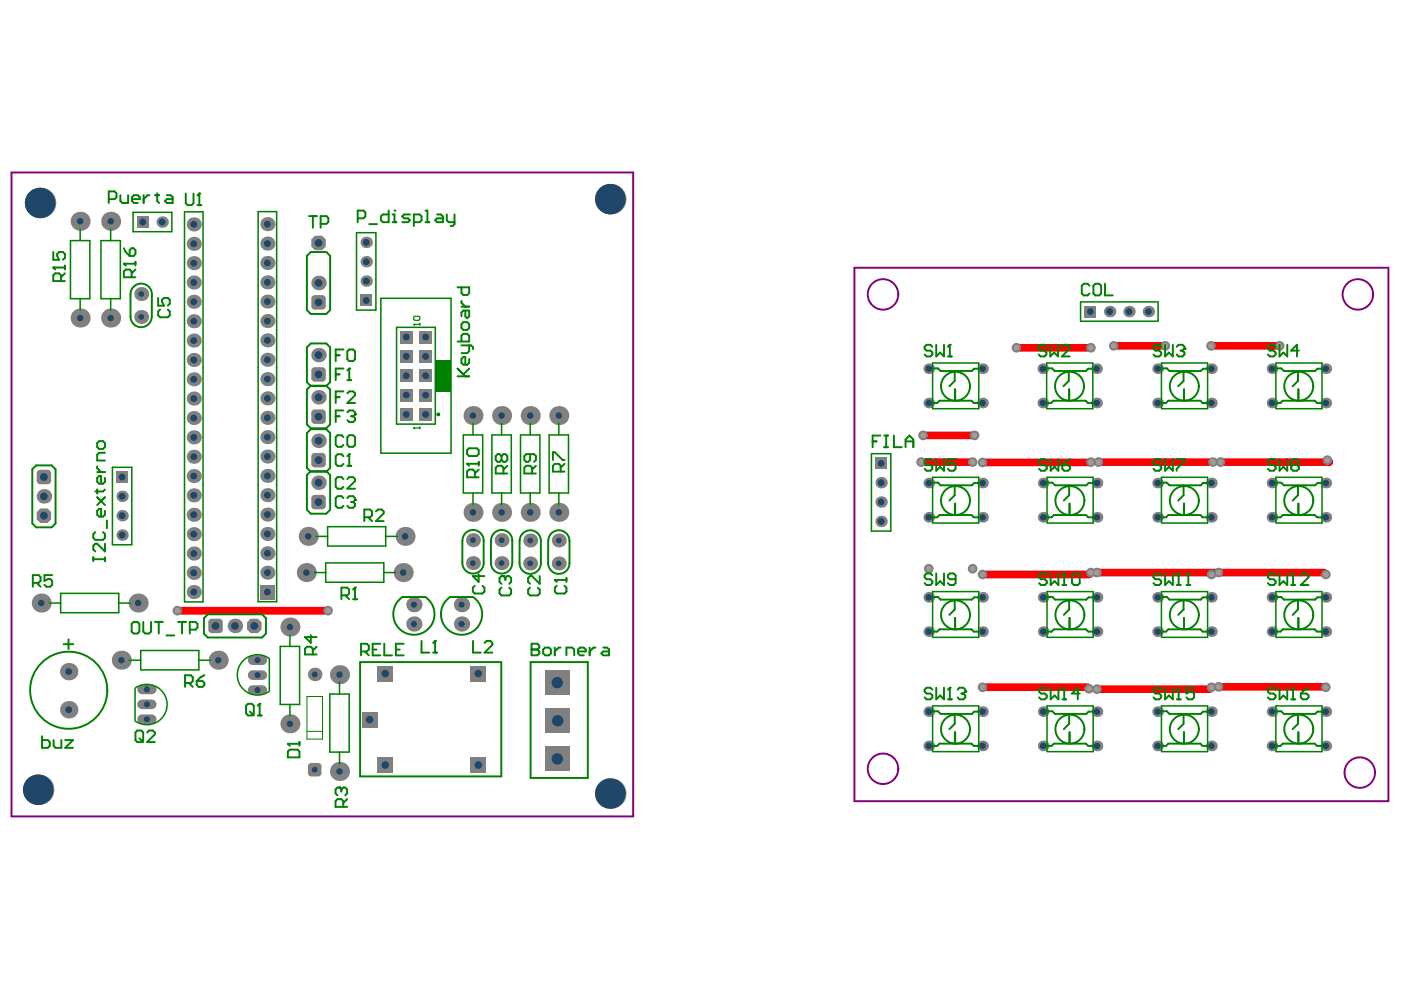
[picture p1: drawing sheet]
<svg xmlns="http://www.w3.org/2000/svg" width="297mm" height="210mm" viewBox="0 0 297 210" stroke-linecap="round" stroke-linejoin="round" font-family="sans-serif">
<g fill="none" stroke="#f00" stroke-width="1.6">
<path d="M215.5 73.7h15.8M236.1 73.3h11M256.8 73.3h14.5M195.3 98h10.9M195.7 92.3h10.9M231.3 98h-23M232.9 98h24.3M281.4 97.6l.4 .4h-23M37.6 129.5h32M231.3 121.4l-.4 .4h-22.6M232.6 121.4h48.1l.4 .4M208.3 145.7h22.3l.3 .3"/>
<path d="M256.8 145.7l-.4 .4h-23.8M258.4 145.6l22.7 .1"/>
</g>
<circle cx="206.6" cy="92.3" r="1.03" fill="#808080"/>
<circle cx="206.6" cy="92.3" r=".58" fill="#a6968d"/>
<circle cx="195.7" cy="92.3" r="1.03" fill="#808080"/>
<circle cx="195.7" cy="92.3" r=".58" fill="#a6968d"/>
<circle cx="195.3" cy="98" r="1.03" fill="#808080"/>
<circle cx="195.3" cy="98" r=".58" fill="#a6968d"/>
<circle cx="196.9" cy="120.6" r="1.03" fill="#808080"/>
<circle cx="196.9" cy="120.6" r=".58" fill="#a6968d"/>
<circle cx="206.2" cy="120.6" r="1.03" fill="#808080"/>
<circle cx="206.2" cy="120.6" r=".58" fill="#a6968d"/>
<circle cx="208.3" cy="98.1" r="1.03" fill="#808080"/>
<circle cx="208.3" cy="98.1" r=".58" fill="#a6968d"/>
<circle cx="206.2" cy="98" r="1.03" fill="#808080"/>
<circle cx="206.2" cy="98" r=".58" fill="#a6968d"/>
<circle cx="271.3" cy="73.3" r="1.03" fill="#808080"/>
<circle cx="271.3" cy="73.3" r=".58" fill="#a6968d"/>
<circle cx="256.8" cy="73.3" r="1.03" fill="#808080"/>
<circle cx="256.8" cy="73.3" r=".58" fill="#a6968d"/>
<circle cx="231.3" cy="73.7" r="1.03" fill="#808080"/>
<circle cx="231.3" cy="73.7" r=".58" fill="#a6968d"/>
<circle cx="236.1" cy="73.3" r="1.03" fill="#808080"/>
<circle cx="236.1" cy="73.3" r=".58" fill="#a6968d"/>
<circle cx="247.1" cy="73.3" r="1.03" fill="#808080"/>
<circle cx="247.1" cy="73.3" r=".58" fill="#a6968d"/>
<circle cx="215.5" cy="73.7" r="1.03" fill="#808080"/>
<circle cx="215.5" cy="73.7" r=".58" fill="#a6968d"/>
<circle cx="258.8" cy="98" r="1.03" fill="#808080"/>
<circle cx="258.8" cy="98" r=".58" fill="#a6968d"/>
<circle cx="258.4" cy="121.4" r="1.03" fill="#808080"/>
<circle cx="258.4" cy="121.4" r=".58" fill="#a6968d"/>
<circle cx="258.4" cy="145.6" r="1.03" fill="#808080"/>
<circle cx="258.4" cy="145.6" r=".58" fill="#a6968d"/>
<circle cx="230.9" cy="146" r="1.03" fill="#808080"/>
<circle cx="230.9" cy="146" r=".58" fill="#a6968d"/>
<circle cx="231.3" cy="121.4" r="1.03" fill="#808080"/>
<circle cx="231.3" cy="121.4" r=".58" fill="#a6968d"/>
<circle cx="231.3" cy="98" r="1.03" fill="#808080"/>
<circle cx="231.3" cy="98" r=".58" fill="#a6968d"/>
<circle cx="281.4" cy="97.6" r="1.03" fill="#808080"/>
<circle cx="281.4" cy="97.6" r=".58" fill="#a6968d"/>
<circle cx="257.2" cy="98" r="1.03" fill="#808080"/>
<circle cx="257.2" cy="98" r=".58" fill="#a6968d"/>
<circle cx="232.9" cy="98" r="1.03" fill="#808080"/>
<circle cx="232.9" cy="98" r=".58" fill="#a6968d"/>
<circle cx="281.1" cy="121.8" r="1.03" fill="#808080"/>
<circle cx="281.1" cy="121.8" r=".58" fill="#a6968d"/>
<circle cx="256.8" cy="121.8" r="1.03" fill="#808080"/>
<circle cx="256.8" cy="121.8" r=".58" fill="#a6968d"/>
<circle cx="232.6" cy="121.4" r="1.03" fill="#808080"/>
<circle cx="232.6" cy="121.4" r=".58" fill="#a6968d"/>
<circle cx="281.1" cy="145.7" r="1.03" fill="#808080"/>
<circle cx="281.1" cy="145.7" r=".58" fill="#a6968d"/>
<circle cx="256.8" cy="145.7" r="1.03" fill="#808080"/>
<circle cx="256.8" cy="145.7" r=".58" fill="#a6968d"/>
<circle cx="232.6" cy="146.1" r="1.03" fill="#808080"/>
<circle cx="232.6" cy="146.1" r=".58" fill="#a6968d"/>
<circle cx="208.3" cy="121.8" r="1.03" fill="#808080"/>
<circle cx="208.3" cy="121.8" r=".58" fill="#a6968d"/>
<circle cx="208.3" cy="145.7" r="1.03" fill="#808080"/>
<circle cx="208.3" cy="145.7" r=".58" fill="#a6968d"/>
<circle cx="69.6" cy="129.5" r="1.03" fill="#808080"/>
<circle cx="69.6" cy="129.5" r=".58" fill="#a6968d"/>
<circle cx="37.6" cy="129.5" r="1.03" fill="#808080"/>
<circle cx="37.6" cy="129.5" r=".58" fill="#a6968d"/>
<circle cx="221.2" cy="150.9" r="1.13" fill="#808080"/>
<circle cx="221.2" cy="150.9" r=".69" fill="#1f4769"/>
<circle cx="221.1" cy="85.4" r="1.13" fill="#808080"/>
<circle cx="221.1" cy="85.4" r=".69" fill="#1f4769"/>
<circle cx="256.8" cy="150.9" r="1.13" fill="#808080"/>
<circle cx="256.8" cy="150.9" r=".69" fill="#1f4769"/>
<circle cx="256.8" cy="85.4" r="1.13" fill="#808080"/>
<circle cx="256.8" cy="85.4" r=".69" fill="#1f4769"/>
<path d="M29.1 45.9h2.4v2.4h-2.4z" fill-rule="evenodd" fill="#808080"/>
<circle cx="30.3" cy="47.1" r=".73" fill="#1f4769"/>
<path d="M84.9 78.4h2.5v2.5h-2.5z" fill-rule="evenodd" fill="#808080"/>
<circle cx="86.1" cy="79.7" r=".73" fill="#1f4769"/>
<path d="M84.9 82.5h2.5v2.5h-2.5z" fill-rule="evenodd" fill="#808080"/>
<circle cx="86.1" cy="83.8" r=".73" fill="#1f4769"/>
<path d="M84.9 70.2h2.5v2.5h-2.5z" fill-rule="evenodd" fill="#808080"/>
<circle cx="86.1" cy="71.5" r=".73" fill="#1f4769"/>
<circle cx="221.2" cy="158.2" r="1.13" fill="#808080"/>
<circle cx="221.2" cy="158.2" r=".69" fill="#1f4769"/>
<circle cx="221.2" cy="133.9" r="1.13" fill="#808080"/>
<circle cx="221.2" cy="133.9" r=".69" fill="#1f4769"/>
<circle cx="221.2" cy="109.7" r="1.13" fill="#808080"/>
<circle cx="221.2" cy="109.7" r=".69" fill="#1f4769"/>
<circle cx="221.1" cy="78.2" r="1.13" fill="#808080"/>
<circle cx="221.1" cy="78.2" r=".69" fill="#1f4769"/>
<circle cx="256.8" cy="158.2" r="1.13" fill="#808080"/>
<circle cx="256.8" cy="158.2" r=".69" fill="#1f4769"/>
<circle cx="256.8" cy="133.9" r="1.13" fill="#808080"/>
<circle cx="256.8" cy="133.9" r=".69" fill="#1f4769"/>
<circle cx="256.8" cy="109.7" r="1.13" fill="#808080"/>
<circle cx="256.8" cy="109.7" r=".69" fill="#1f4769"/>
<circle cx="256.8" cy="78.2" r="1.13" fill="#808080"/>
<circle cx="256.8" cy="78.2" r=".69" fill="#1f4769"/>
<path d="M84.9 74.3h2.5v2.5h-2.5z" fill-rule="evenodd" fill="#808080"/>
<circle cx="86.1" cy="75.6" r=".73" fill="#1f4769"/>
<path d="M84.9 86.6h2.5v2.5h-2.5z" fill-rule="evenodd" fill="#808080"/>
<circle cx="86.1" cy="87.9" r=".73" fill="#1f4769"/>
<circle cx="221.2" cy="126.6" r="1.13" fill="#808080"/>
<circle cx="221.2" cy="126.6" r=".69" fill="#1f4769"/>
<circle cx="221.2" cy="102.4" r="1.13" fill="#808080"/>
<circle cx="221.2" cy="102.4" r=".69" fill="#1f4769"/>
<circle cx="256.8" cy="126.6" r="1.13" fill="#808080"/>
<circle cx="256.8" cy="126.6" r=".69" fill="#1f4769"/>
<circle cx="256.8" cy="102.4" r="1.13" fill="#808080"/>
<circle cx="256.8" cy="102.4" r=".69" fill="#1f4769"/>
<path d="M185.6 97h2.4v2.5h-2.4z" fill-rule="evenodd" fill="#808080"/>
<circle cx="186.8" cy="98.2" r=".73" fill="#1f4769"/>
<circle cx="196.9" cy="150.9" r="1.13" fill="#808080"/>
<circle cx="196.9" cy="150.9" r=".69" fill="#1f4769"/>
<circle cx="196.9" cy="85.4" r="1.13" fill="#808080"/>
<circle cx="196.9" cy="85.4" r=".69" fill="#1f4769"/>
<circle cx="232.6" cy="150.9" r="1.13" fill="#808080"/>
<circle cx="232.6" cy="150.9" r=".69" fill="#1f4769"/>
<circle cx="232.5" cy="85.4" r="1.13" fill="#808080"/>
<circle cx="232.5" cy="85.4" r=".69" fill="#1f4769"/>
<circle cx="245.4" cy="150.9" r="1.13" fill="#808080"/>
<circle cx="245.4" cy="150.9" r=".69" fill="#1f4769"/>
<circle cx="245.4" cy="85.4" r="1.13" fill="#808080"/>
<circle cx="245.4" cy="85.4" r=".69" fill="#1f4769"/>
<circle cx="269.7" cy="150.9" r="1.13" fill="#808080"/>
<circle cx="269.7" cy="150.9" r=".69" fill="#1f4769"/>
<circle cx="269.7" cy="85.4" r="1.13" fill="#808080"/>
<circle cx="269.7" cy="85.4" r=".69" fill="#1f4769"/>
<circle cx="281.1" cy="150.9" r="1.13" fill="#808080"/>
<circle cx="281.1" cy="150.9" r=".69" fill="#1f4769"/>
<circle cx="281.1" cy="85.4" r="1.13" fill="#808080"/>
<circle cx="281.1" cy="85.4" r=".69" fill="#1f4769"/>
<circle cx="14.6" cy="150.5" r="1.85" fill="#808080"/>
<circle cx="14.6" cy="150.5" r=".73" fill="#1f4769"/>
<circle cx="17" cy="67.4" r="2.02" fill="#808080"/>
<circle cx="17" cy="67.4" r=".69" fill="#1f4769"/>
<path d="M30.1 149.3h2.1" fill="none" stroke="#808080" stroke-width="2.1"/>
<circle cx="31.1" cy="149.3" r=".65" fill="#1f4769"/>
<path d="M30.1 146.2h2.1" fill="none" stroke="#808080" stroke-width="2.1"/>
<circle cx="31.1" cy="146.2" r=".65" fill="#1f4769"/>
<path d="M30.1 152.5h2.1" fill="none" stroke="#808080" stroke-width="2.1"/>
<circle cx="31.1" cy="152.5" r=".65" fill="#1f4769"/>
<circle cx="25.9" cy="109.3" r="1.21" fill="#808080"/>
<circle cx="25.9" cy="109.3" r=".73" fill="#1f4769"/>
<circle cx="25.9" cy="105.2" r="1.21" fill="#808080"/>
<circle cx="25.9" cy="105.2" r=".73" fill="#1f4769"/>
<circle cx="29.9" cy="67.2" r="1.48" fill="#808080"/>
<circle cx="29.9" cy="67.2" r=".61" fill="#1f4769"/>
<circle cx="34.4" cy="47.1" r="1.21" fill="#808080"/>
<circle cx="34.4" cy="47.1" r=".73" fill="#1f4769"/>
<path d="M44.2 131.9l.7-.7h1.6l.7 .7v1.6l-.7 .7h-1.6l-.7-.7z" fill-rule="evenodd" fill="#808080"/>
<g fill="#808080">
<path d="M46.5 131.2v.7zM46.5 131.2a.77 .77 0 0 1 .7 .7h-.7z"/>
<path d="M44.2 131.9h.7zM44.4 131.4l.5-.2v.7h-.7z"/>
<path d="M44.9 133.5v.7zM44.2 133.5h.7v.7a.77 .77 0 0 1-.7-.7z"/>
<path d="M46.5 133.5h.7zM46.5 133.5h.7a.77 .77 0 0 1-.7 .7z"/>
</g>
<circle cx="45.7" cy="132.7" r=".82" fill="#1f4769"/>
<circle cx="41.1" cy="121.5" r="1.5" fill="#808080"/>
<circle cx="41.1" cy="121.5" r=".73" fill="#1f4769"/>
<circle cx="41.1" cy="117.4" r="1.5" fill="#808080"/>
<circle cx="41.1" cy="117.4" r=".73" fill="#1f4769"/>
<circle cx="41.1" cy="125.5" r="1.5" fill="#808080"/>
<circle cx="41.1" cy="125.5" r=".73" fill="#1f4769"/>
<circle cx="41.1" cy="109.1" r="1.5" fill="#808080"/>
<circle cx="41.1" cy="109.2" r=".73" fill="#1f4769"/>
<circle cx="41.1" cy="105" r="1.5" fill="#808080"/>
<circle cx="41.1" cy="105" r=".73" fill="#1f4769"/>
<circle cx="41.1" cy="92.7" r="1.5" fill="#808080"/>
<circle cx="41.1" cy="92.7" r=".73" fill="#1f4769"/>
<circle cx="41.1" cy="96.8" r="1.5" fill="#808080"/>
<circle cx="41.1" cy="96.8" r=".73" fill="#1f4769"/>
<circle cx="41.1" cy="84.5" r="1.5" fill="#808080"/>
<circle cx="41.1" cy="84.5" r=".73" fill="#1f4769"/>
<circle cx="41.1" cy="80.4" r="1.5" fill="#808080"/>
<circle cx="41.1" cy="80.4" r=".73" fill="#1f4769"/>
<circle cx="41.1" cy="64" r="1.5" fill="#808080"/>
<circle cx="41.1" cy="64" r=".73" fill="#1f4769"/>
<circle cx="41.1" cy="68.1" r="1.5" fill="#808080"/>
<circle cx="41.1" cy="68.1" r=".73" fill="#1f4769"/>
<circle cx="41.1" cy="72.2" r="1.5" fill="#808080"/>
<circle cx="41.1" cy="72.2" r=".73" fill="#1f4769"/>
<circle cx="41.1" cy="59.9" r="1.5" fill="#808080"/>
<circle cx="41.1" cy="59.9" r=".73" fill="#1f4769"/>
<circle cx="41.1" cy="55.8" r="1.5" fill="#808080"/>
<circle cx="41.1" cy="55.8" r=".73" fill="#1f4769"/>
<circle cx="41.1" cy="51.7" r="1.5" fill="#808080"/>
<circle cx="41.1" cy="51.7" r=".73" fill="#1f4769"/>
<path d="M53.6 143.1h2" fill="none" stroke="#808080" stroke-width="2.1"/>
<circle cx="54.6" cy="143.1" r=".65" fill="#1f4769"/>
<path d="M53.6 146.3h2" fill="none" stroke="#808080" stroke-width="2.1"/>
<circle cx="54.6" cy="146.3" r=".65" fill="#1f4769"/>
<path d="M52.4 131.9l.7-.7h1.6l.8 .7v1.6l-.8 .7h-1.6l-.7-.7z" fill-rule="evenodd" fill="#808080"/>
<circle cx="53.9" cy="132.7" r=".82" fill="#1f4769"/>
<circle cx="56.7" cy="117.3" r="1.5" fill="#808080"/>
<circle cx="56.7" cy="117.3" r=".73" fill="#1f4769"/>
<circle cx="56.7" cy="121.4" r="1.5" fill="#808080"/>
<circle cx="56.7" cy="121.4" r=".73" fill="#1f4769"/>
<path d="M55.2 124h3v3h-3z" fill-rule="evenodd" fill="#808080"/>
<circle cx="56.7" cy="125.5" r=".73" fill="#1f4769"/>
<circle cx="56.7" cy="105" r="1.5" fill="#808080"/>
<circle cx="56.7" cy="105" r=".73" fill="#1f4769"/>
<circle cx="56.7" cy="109.1" r="1.5" fill="#808080"/>
<circle cx="56.7" cy="109.1" r=".73" fill="#1f4769"/>
<circle cx="56.7" cy="96.8" r="1.5" fill="#808080"/>
<circle cx="56.7" cy="96.8" r=".73" fill="#1f4769"/>
<circle cx="56.7" cy="92.7" r="1.5" fill="#808080"/>
<circle cx="56.7" cy="92.7" r=".73" fill="#1f4769"/>
<circle cx="56.7" cy="80.4" r="1.5" fill="#808080"/>
<circle cx="56.7" cy="80.4" r=".73" fill="#1f4769"/>
<circle cx="56.7" cy="84.5" r="1.5" fill="#808080"/>
<circle cx="56.7" cy="84.5" r=".73" fill="#1f4769"/>
<circle cx="56.7" cy="72.2" r="1.5" fill="#808080"/>
<circle cx="56.7" cy="72.2" r=".73" fill="#1f4769"/>
<circle cx="56.7" cy="68.1" r="1.5" fill="#808080"/>
<circle cx="56.7" cy="68.1" r=".73" fill="#1f4769"/>
<circle cx="56.7" cy="63.9" r="1.5" fill="#808080"/>
<circle cx="56.7" cy="63.9" r=".73" fill="#1f4769"/>
<circle cx="56.7" cy="51.7" r="1.5" fill="#808080"/>
<circle cx="56.7" cy="51.7" r=".73" fill="#1f4769"/>
<circle cx="56.7" cy="55.8" r="1.5" fill="#808080"/>
<circle cx="56.7" cy="55.8" r=".73" fill="#1f4769"/>
<circle cx="56.7" cy="59.9" r="1.5" fill="#808080"/>
<circle cx="56.7" cy="59.9" r=".73" fill="#1f4769"/>
<path d="M65.3 162.5l.7-.7h1.4l.8 .7v1.4l-.8 .7h-1.4l-.7-.7z" fill-rule="evenodd" fill="#808080"/>
<g fill="#808080">
<path d="M67.4 163.9h.8zM67.4 163.9h.8a.72 .72 0 0 1-.8 .7z"/>
<path d="M67.4 161.8v.7zM67.4 161.8a.72 .72 0 0 1 .8 .7h-.8z"/>
<path d="M65.3 162.5h.7zM65.5 162l.5-.2v.7h-.7z"/>
<path d="M66 163.9v.7zM65.3 163.9h.7v.7a.72 .72 0 0 1-.7-.7z"/>
</g>
<circle cx="66.7" cy="163.2" r=".62" fill="#1f4769"/>
<circle cx="72" cy="163.6" r="2.02" fill="#808080"/>
<circle cx="72" cy="163.6" r=".69" fill="#1f4769"/>
<circle cx="66.7" cy="143" r="1.44" fill="#808080"/>
<circle cx="66.7" cy="143" r=".62" fill="#1f4769"/>
<path d="M66 105.7l.8-.8h1.5l.8 .8v1.5l-.8 .8h-1.5l-.8-.8z" fill-rule="evenodd" fill="#808080"/>
<g fill="#808080">
<path d="M66 105.7h.8zM66.2 105.1l.6-.2v.8h-.8z"/>
<path d="M66.8 107.2v.8zM66 107.2h.8v.8a.77 .77 0 0 1-.8-.8z"/>
<path d="M68.3 107.2h.8zM68.3 107.2h.8a.77 .77 0 0 1-.8 .8z"/>
<path d="M68.3 104.9v.8zM68.3 104.9a.77 .77 0 0 1 .8 .8h-.8z"/>
</g>
<circle cx="67.5" cy="106.5" r=".82" fill="#1f4769"/>
<path d="M66 96.8l.8-.8h1.5l.8 .8v1.5l-.8 .8h-1.5l-.8-.8z" fill-rule="evenodd" fill="#808080"/>
<g fill="#808080">
<path d="M66 96.8h.8zM66.2 96.3l.6-.3v.8h-.8z"/>
<path d="M66.8 98.3v.8zM66 98.3h.8v.8a.77 .77 0 0 1-.8-.8z"/>
<path d="M68.3 98.3h.8zM68.3 98.3h.8a.77 .77 0 0 1-.8 .8z"/>
<path d="M68.3 96v.8zM68.3 96a.77 .77 0 0 1 .8 .8h-.8z"/>
</g>
<circle cx="67.5" cy="97.6" r=".82" fill="#1f4769"/>
<circle cx="67.5" cy="93.5" r="1.54" fill="#808080"/>
<circle cx="67.5" cy="93.5" r=".82" fill="#1f4769"/>
<path d="M66 78.6l.8-.8h1.5l.8 .8v1.6l-.8 .7h-1.5l-.8-.7z" fill-rule="evenodd" fill="#808080"/>
<g fill="#808080">
<path d="M66 78.6h.8zM66.2 78.1l.6-.3v.8h-.8z"/>
<path d="M66.8 80.2v.7zM66 80.2h.8v.7a.77 .77 0 0 1-.8-.7z"/>
<path d="M68.3 80.2h.8zM68.3 80.2h.8a.77 .77 0 0 1-.8 .7z"/>
<path d="M68.3 77.8v.8zM68.3 77.8a.77 .77 0 0 1 .8 .8h-.8z"/>
</g>
<circle cx="67.5" cy="79.4" r=".82" fill="#1f4769"/>
<circle cx="67.5" cy="84.2" r="1.54" fill="#808080"/>
<circle cx="67.5" cy="84.2" r=".82" fill="#1f4769"/>
<path d="M66 63.3l.8-.7h1.5l.8 .7v1.6l-.8 .7h-1.5l-.8-.7z" fill-rule="evenodd" fill="#808080"/>
<g fill="#808080">
<path d="M66 63.3h.8zM66.2 62.8l.6-.2v.7h-.8z"/>
<path d="M66.8 64.9v.7zM66 64.9h.8v.7a.77 .77 0 0 1-.8-.7z"/>
<path d="M68.3 64.9h.8zM68.3 64.9h.8a.77 .77 0 0 1-.8 .7z"/>
<path d="M68.3 62.6v.7zM68.3 62.6a.77 .77 0 0 1 .8 .7h-.8z"/>
</g>
<circle cx="67.5" cy="64.1" r=".82" fill="#1f4769"/>
<circle cx="67.5" cy="60" r="1.54" fill="#808080"/>
<circle cx="67.5" cy="60" r=".82" fill="#1f4769"/>
<path d="M66 50.7l.8-.7h1.5l.8 .7v1.6l-.8 .8h-1.5l-.8-.8z" fill-rule="evenodd" fill="#808080"/>
<circle cx="67.5" cy="51.5" r=".82" fill="#1f4769"/>
<path d="M80.1 160.6h3.2v3.2h-3.2z" fill-rule="evenodd" fill="#808080"/>
<circle cx="81.7" cy="162.2" r=".81" fill="#1f4769"/>
<path d="M80.1 141.2h3.2v3.2h-3.2z" fill-rule="evenodd" fill="#808080"/>
<circle cx="81.7" cy="142.8" r=".81" fill="#1f4769"/>
<circle cx="85.5" cy="121.4" r="2.02" fill="#808080"/>
<circle cx="85.5" cy="121.4" r=".69" fill="#1f4769"/>
<circle cx="97.9" cy="132.3" r="1.62" fill="#808080"/>
<circle cx="97.9" cy="132.3" r=".65" fill="#1f4769"/>
<circle cx="100.3" cy="119.4" r="1.48" fill="#808080"/>
<circle cx="100.3" cy="119.4" r=".61" fill="#1f4769"/>
<circle cx="100.3" cy="108.6" r="2.02" fill="#808080"/>
<circle cx="100.3" cy="108.6" r=".69" fill="#1f4769"/>
<circle cx="106.3" cy="119.4" r="1.48" fill="#808080"/>
<circle cx="106.3" cy="119.4" r=".61" fill="#1f4769"/>
<circle cx="112.4" cy="119.5" r="1.48" fill="#808080"/>
<circle cx="112.4" cy="119.5" r=".61" fill="#1f4769"/>
<circle cx="106.4" cy="108.6" r="2.02" fill="#808080"/>
<circle cx="106.4" cy="108.6" r=".69" fill="#1f4769"/>
<circle cx="112.4" cy="108.6" r="2.02" fill="#808080"/>
<circle cx="112.4" cy="108.6" r=".69" fill="#1f4769"/>
<circle cx="118.5" cy="119.5" r="1.48" fill="#808080"/>
<circle cx="118.5" cy="119.5" r=".61" fill="#1f4769"/>
<circle cx="118.5" cy="108.6" r="2.02" fill="#808080"/>
<circle cx="118.5" cy="108.6" r=".69" fill="#1f4769"/>
<circle cx="186.8" cy="106.5" r="1.21" fill="#808080"/>
<circle cx="186.8" cy="106.5" r=".73" fill="#1f4769"/>
<circle cx="186.8" cy="110.6" r="1.21" fill="#808080"/>
<circle cx="186.8" cy="110.6" r=".73" fill="#1f4769"/>
<circle cx="196.9" cy="158.2" r="1.13" fill="#808080"/>
<circle cx="196.9" cy="158.2" r=".69" fill="#1f4769"/>
<circle cx="196.9" cy="133.9" r="1.13" fill="#808080"/>
<circle cx="196.9" cy="133.9" r=".69" fill="#1f4769"/>
<circle cx="196.9" cy="109.7" r="1.13" fill="#808080"/>
<circle cx="196.9" cy="109.7" r=".69" fill="#1f4769"/>
<circle cx="196.9" cy="78.2" r="1.13" fill="#808080"/>
<circle cx="196.9" cy="78.2" r=".69" fill="#1f4769"/>
<circle cx="232.6" cy="158.2" r="1.13" fill="#808080"/>
<circle cx="232.6" cy="158.2" r=".69" fill="#1f4769"/>
<circle cx="232.6" cy="133.9" r="1.13" fill="#808080"/>
<circle cx="232.6" cy="133.9" r=".69" fill="#1f4769"/>
<circle cx="232.6" cy="109.7" r="1.13" fill="#808080"/>
<circle cx="232.6" cy="109.7" r=".69" fill="#1f4769"/>
<circle cx="232.5" cy="78.2" r="1.13" fill="#808080"/>
<circle cx="232.5" cy="78.2" r=".69" fill="#1f4769"/>
<path d="M229.9 64.8h2.5v2.5h-2.5z" fill-rule="evenodd" fill="#808080"/>
<circle cx="231.2" cy="66.1" r=".73" fill="#1f4769"/>
<circle cx="245.4" cy="158.2" r="1.13" fill="#808080"/>
<circle cx="245.4" cy="158.2" r=".69" fill="#1f4769"/>
<circle cx="245.4" cy="133.9" r="1.13" fill="#808080"/>
<circle cx="245.4" cy="133.9" r=".69" fill="#1f4769"/>
<circle cx="245.4" cy="109.7" r="1.13" fill="#808080"/>
<circle cx="245.4" cy="109.7" r=".69" fill="#1f4769"/>
<circle cx="245.4" cy="78.2" r="1.13" fill="#808080"/>
<circle cx="245.4" cy="78.2" r=".69" fill="#1f4769"/>
<circle cx="239.4" cy="66.1" r="1.21" fill="#808080"/>
<circle cx="239.4" cy="66.1" r=".73" fill="#1f4769"/>
<circle cx="243.5" cy="66.1" r="1.21" fill="#808080"/>
<circle cx="243.5" cy="66.1" r=".73" fill="#1f4769"/>
<circle cx="269.7" cy="158.2" r="1.13" fill="#808080"/>
<circle cx="269.7" cy="158.2" r=".69" fill="#1f4769"/>
<circle cx="269.7" cy="133.9" r="1.13" fill="#808080"/>
<circle cx="269.7" cy="133.9" r=".69" fill="#1f4769"/>
<circle cx="269.7" cy="109.7" r="1.13" fill="#808080"/>
<circle cx="269.7" cy="109.7" r=".69" fill="#1f4769"/>
<circle cx="269.7" cy="78.2" r="1.13" fill="#808080"/>
<circle cx="269.7" cy="78.2" r=".69" fill="#1f4769"/>
<circle cx="281.1" cy="158.2" r="1.13" fill="#808080"/>
<circle cx="281.1" cy="158.2" r=".69" fill="#1f4769"/>
<circle cx="281.1" cy="133.9" r="1.13" fill="#808080"/>
<circle cx="281.1" cy="133.9" r=".69" fill="#1f4769"/>
<circle cx="281.1" cy="109.7" r="1.13" fill="#808080"/>
<circle cx="281.1" cy="109.7" r=".69" fill="#1f4769"/>
<circle cx="281.1" cy="78.2" r="1.13" fill="#808080"/>
<circle cx="281.1" cy="78.2" r=".69" fill="#1f4769"/>
<circle cx="14.6" cy="142.4" r="1.85" fill="#808080"/>
<circle cx="14.6" cy="142.4" r=".73" fill="#1f4769"/>
<circle cx="17" cy="46.9" r="2.02" fill="#808080"/>
<circle cx="17" cy="46.9" r=".69" fill="#1f4769"/>
<circle cx="29.3" cy="127.9" r="2.02" fill="#808080"/>
<circle cx="29.3" cy="127.9" r=".69" fill="#1f4769"/>
<circle cx="25.9" cy="113.4" r="1.21" fill="#808080"/>
<circle cx="25.9" cy="113.4" r=".73" fill="#1f4769"/>
<path d="M24.7 99.9h2.4v2.4h-2.4z" fill-rule="evenodd" fill="#808080"/>
<circle cx="25.9" cy="101.1" r=".73" fill="#1f4769"/>
<circle cx="29.9" cy="62.3" r="1.48" fill="#808080"/>
<circle cx="29.9" cy="62.3" r=".61" fill="#1f4769"/>
<circle cx="46.3" cy="140" r="2.02" fill="#808080"/>
<circle cx="46.3" cy="140" r=".69" fill="#1f4769"/>
<circle cx="41.1" cy="113.3" r="1.5" fill="#808080"/>
<circle cx="41.1" cy="113.3" r=".73" fill="#1f4769"/>
<circle cx="41.1" cy="88.6" r="1.5" fill="#808080"/>
<circle cx="41.1" cy="88.6" r=".73" fill="#1f4769"/>
<circle cx="41.1" cy="100.9" r="1.5" fill="#808080"/>
<circle cx="41.1" cy="100.9" r=".73" fill="#1f4769"/>
<circle cx="41.1" cy="76.3" r="1.5" fill="#808080"/>
<circle cx="41.1" cy="76.3" r=".73" fill="#1f4769"/>
<circle cx="41.1" cy="47.6" r="1.5" fill="#808080"/>
<circle cx="41.1" cy="47.6" r=".73" fill="#1f4769"/>
<path d="M53.6 140h2" fill="none" stroke="#808080" stroke-width="2.1"/>
<circle cx="54.6" cy="140" r=".65" fill="#1f4769"/>
<circle cx="56.7" cy="76.3" r="1.5" fill="#808080"/>
<circle cx="56.7" cy="76.3" r=".73" fill="#1f4769"/>
<circle cx="56.7" cy="100.9" r="1.5" fill="#808080"/>
<circle cx="56.7" cy="100.9" r=".73" fill="#1f4769"/>
<circle cx="56.7" cy="88.6" r="1.5" fill="#808080"/>
<circle cx="56.7" cy="88.6" r=".73" fill="#1f4769"/>
<circle cx="56.7" cy="113.2" r="1.5" fill="#808080"/>
<circle cx="56.7" cy="113.2" r=".73" fill="#1f4769"/>
<circle cx="56.7" cy="47.5" r="1.5" fill="#808080"/>
<circle cx="56.7" cy="47.5" r=".73" fill="#1f4769"/>
<circle cx="72" cy="143" r="2.02" fill="#808080"/>
<circle cx="72" cy="143" r=".69" fill="#1f4769"/>
<circle cx="67.5" cy="102.3" r="1.54" fill="#808080"/>
<circle cx="67.5" cy="102.3" r=".82" fill="#1f4769"/>
<circle cx="67.5" cy="75.3" r="1.54" fill="#808080"/>
<circle cx="67.5" cy="75.3" r=".82" fill="#1f4769"/>
<path d="M66 87.6l.8-.8h1.5l.8 .8v1.5l-.8 .8h-1.5l-.8-.8z" fill-rule="evenodd" fill="#808080"/>
<g fill="#808080">
<path d="M66 87.6h.8zM66.2 87l.6-.2v.8h-.8z"/>
<path d="M66.8 89.1v.8zM66 89.1h.8v.8a.77 .77 0 0 1-.8-.8z"/>
<path d="M68.3 89.1h.8zM68.3 89.1h.8a.77 .77 0 0 1-.8 .8z"/>
<path d="M68.3 86.8v.8zM68.3 86.8a.77 .77 0 0 1 .8 .8h-.8z"/>
</g>
<circle cx="67.5" cy="88.3" r=".82" fill="#1f4769"/>
<path d="M76.8 151h3.2v3.2h-3.2z" fill-rule="evenodd" fill="#808080"/>
<circle cx="78.4" cy="152.6" r=".81" fill="#1f4769"/>
<circle cx="85.9" cy="113.7" r="2.02" fill="#808080"/>
<circle cx="85.9" cy="113.7" r=".69" fill="#1f4769"/>
<circle cx="97.9" cy="128.2" r="1.62" fill="#808080"/>
<circle cx="97.9" cy="128.2" r=".65" fill="#1f4769"/>
<circle cx="100.3" cy="88.1" r="2.02" fill="#808080"/>
<circle cx="100.3" cy="88.1" r=".69" fill="#1f4769"/>
<circle cx="100.3" cy="114.5" r="1.48" fill="#808080"/>
<circle cx="100.3" cy="114.5" r=".61" fill="#1f4769"/>
<circle cx="106.4" cy="88.1" r="2.02" fill="#808080"/>
<circle cx="106.4" cy="88.1" r=".69" fill="#1f4769"/>
<circle cx="112.4" cy="88.1" r="2.02" fill="#808080"/>
<circle cx="112.4" cy="88.1" r=".69" fill="#1f4769"/>
<circle cx="106.4" cy="114.5" r="1.48" fill="#808080"/>
<circle cx="106.4" cy="114.5" r=".61" fill="#1f4769"/>
<circle cx="112.4" cy="114.6" r="1.48" fill="#808080"/>
<circle cx="112.4" cy="114.6" r=".61" fill="#1f4769"/>
<circle cx="118.5" cy="88.1" r="2.02" fill="#808080"/>
<circle cx="118.5" cy="88.1" r=".69" fill="#1f4769"/>
<circle cx="118.5" cy="114.6" r="1.48" fill="#808080"/>
<circle cx="118.5" cy="114.6" r=".61" fill="#1f4769"/>
<circle cx="186.8" cy="102.3" r="1.21" fill="#808080"/>
<circle cx="186.8" cy="102.3" r=".73" fill="#1f4769"/>
<circle cx="196.9" cy="126.6" r="1.13" fill="#808080"/>
<circle cx="196.9" cy="126.6" r=".69" fill="#1f4769"/>
<circle cx="196.9" cy="102.4" r="1.13" fill="#808080"/>
<circle cx="196.9" cy="102.4" r=".69" fill="#1f4769"/>
<circle cx="232.6" cy="126.6" r="1.13" fill="#808080"/>
<circle cx="232.6" cy="126.6" r=".69" fill="#1f4769"/>
<circle cx="232.6" cy="102.4" r="1.13" fill="#808080"/>
<circle cx="232.6" cy="102.4" r=".69" fill="#1f4769"/>
<circle cx="245.4" cy="126.6" r="1.13" fill="#808080"/>
<circle cx="245.4" cy="126.6" r=".69" fill="#1f4769"/>
<circle cx="245.4" cy="102.4" r="1.13" fill="#808080"/>
<circle cx="245.4" cy="102.4" r=".69" fill="#1f4769"/>
<circle cx="269.7" cy="126.6" r="1.13" fill="#808080"/>
<circle cx="269.7" cy="126.6" r=".69" fill="#1f4769"/>
<circle cx="269.7" cy="102.4" r="1.13" fill="#808080"/>
<circle cx="269.7" cy="102.4" r=".69" fill="#1f4769"/>
<circle cx="281.1" cy="126.6" r="1.13" fill="#808080"/>
<circle cx="281.1" cy="126.6" r=".69" fill="#1f4769"/>
<circle cx="281.1" cy="102.4" r="1.13" fill="#808080"/>
<circle cx="281.1" cy="102.4" r=".69" fill="#1f4769"/>
<circle cx="77.6" cy="55.5" r="1.21" fill="#808080"/>
<circle cx="77.6" cy="55.5" r=".73" fill="#1f4769"/>
<circle cx="208.3" cy="150.9" r="1.13" fill="#808080"/>
<circle cx="208.3" cy="150.9" r=".69" fill="#1f4769"/>
<circle cx="208.3" cy="85.4" r="1.13" fill="#808080"/>
<circle cx="208.3" cy="85.4" r=".69" fill="#1f4769"/>
<circle cx="9.3" cy="105.2" r="1.54" fill="#808080"/>
<circle cx="9.3" cy="105.2" r=".82" fill="#1f4769"/>
<path d="M7.8 108.6l.7-.8h1.6l.8 .8v1.5l-.8 .8h-1.6l-.7-.8z" fill-rule="evenodd" fill="#808080"/>
<circle cx="9.3" cy="109.3" r=".82" fill="#1f4769"/>
<circle cx="23.5" cy="67.4" r="2.02" fill="#808080"/>
<circle cx="23.5" cy="67.4" r=".69" fill="#1f4769"/>
<circle cx="8.5" cy="43" r="3.2" fill="#808080"/>
<circle cx="8.5" cy="43" r="3.2" fill="#1f4769"/>
<circle cx="87.8" cy="132.3" r="1.62" fill="#808080"/>
<circle cx="87.8" cy="132.3" r=".65" fill="#1f4769"/>
<circle cx="61.5" cy="132.9" r="2.02" fill="#808080"/>
<circle cx="61.5" cy="132.9" r=".69" fill="#1f4769"/>
<circle cx="49.8" cy="132.7" r="1.54" fill="#808080"/>
<circle cx="49.8" cy="132.7" r=".82" fill="#1f4769"/>
<circle cx="64.9" cy="121.4" r="2.02" fill="#808080"/>
<circle cx="64.9" cy="121.4" r=".69" fill="#1f4769"/>
<path d="M89 78.4h2.5v2.5h-2.5z" fill-rule="evenodd" fill="#808080"/>
<circle cx="90.2" cy="79.7" r=".73" fill="#1f4769"/>
<path d="M89 82.5h2.5v2.5h-2.5z" fill-rule="evenodd" fill="#808080"/>
<circle cx="90.2" cy="83.8" r=".73" fill="#1f4769"/>
<path d="M89 70.2h2.5v2.5h-2.5z" fill-rule="evenodd" fill="#808080"/>
<circle cx="90.2" cy="71.5" r=".73" fill="#1f4769"/>
<path d="M76.4 62.5h2.5v2.4h-2.5z" fill-rule="evenodd" fill="#808080"/>
<circle cx="77.6" cy="63.7" r=".73" fill="#1f4769"/>
<circle cx="77.6" cy="51.4" r="1.21" fill="#808080"/>
<circle cx="77.6" cy="51.4" r=".73" fill="#1f4769"/>
<circle cx="77.6" cy="59.6" r="1.21" fill="#808080"/>
<circle cx="77.6" cy="59.6" r=".73" fill="#1f4769"/>
<path d="M115.5 158.3h5.3v5.2h-5.3z" fill-rule="evenodd" fill="#808080"/>
<circle cx="118.2" cy="160.9" r="1.21" fill="#1f4769"/>
<path d="M99.8 160.6h3.2v3.2h-3.2z" fill-rule="evenodd" fill="#808080"/>
<circle cx="101.4" cy="162.2" r=".81" fill="#1f4769"/>
<path d="M115.5 142.1h5.3v5.3h-5.3z" fill-rule="evenodd" fill="#808080"/>
<circle cx="118.2" cy="144.7" r="1.21" fill="#1f4769"/>
<path d="M99.8 141.2h3.2v3.2h-3.2z" fill-rule="evenodd" fill="#808080"/>
<circle cx="101.4" cy="142.8" r=".81" fill="#1f4769"/>
<circle cx="129.4" cy="42.2" r="3.2" fill="#808080"/>
<circle cx="129.4" cy="42.2" r="3.2" fill="#1f4769"/>
<circle cx="208.3" cy="158.2" r="1.13" fill="#808080"/>
<circle cx="208.3" cy="158.2" r=".69" fill="#1f4769"/>
<circle cx="208.3" cy="133.9" r="1.13" fill="#808080"/>
<circle cx="208.3" cy="133.9" r=".69" fill="#1f4769"/>
<circle cx="208.3" cy="109.7" r="1.13" fill="#808080"/>
<circle cx="208.3" cy="109.7" r=".69" fill="#1f4769"/>
<circle cx="208.3" cy="78.2" r="1.13" fill="#808080"/>
<circle cx="208.3" cy="78.2" r=".69" fill="#1f4769"/>
<circle cx="235.3" cy="66.1" r="1.21" fill="#808080"/>
<circle cx="235.3" cy="66.1" r=".73" fill="#1f4769"/>
<circle cx="8.7" cy="127.9" r="2.02" fill="#808080"/>
<circle cx="8.7" cy="127.9" r=".69" fill="#1f4769"/>
<circle cx="25.7" cy="140" r="2.02" fill="#808080"/>
<circle cx="25.7" cy="140" r=".69" fill="#1f4769"/>
<circle cx="8.1" cy="167.4" r="3.2" fill="#808080"/>
<circle cx="8.1" cy="167.4" r="3.2" fill="#1f4769"/>
<path d="M7.8 100.4l.7-.8h1.6l.8 .8v1.5l-.8 .8h-1.6l-.7-.8z" fill-rule="evenodd" fill="#808080"/>
<g fill="#808080">
<path d="M10.1 101.9h.8zM10.1 101.9h.8a.77 .77 0 0 1-.8 .8z"/>
<path d="M10.1 99.6v.8zM10.1 99.6a.77 .77 0 0 1 .8 .8h-.8z"/>
<path d="M7.8 100.4h.7zM8 99.8l.5-.2v.8h-.7z"/>
<path d="M8.5 101.9v.8zM7.8 101.9h.7v.8a.77 .77 0 0 1-.7-.8z"/>
</g>
<circle cx="9.3" cy="101.1" r=".82" fill="#1f4769"/>
<circle cx="23.5" cy="46.9" r="2.02" fill="#808080"/>
<circle cx="23.5" cy="46.9" r=".69" fill="#1f4769"/>
<circle cx="87.8" cy="128.2" r="1.62" fill="#808080"/>
<circle cx="87.8" cy="128.2" r=".65" fill="#1f4769"/>
<circle cx="61.5" cy="153.5" r="2.02" fill="#808080"/>
<circle cx="61.5" cy="153.5" r=".69" fill="#1f4769"/>
<path d="M89 74.3h2.5v2.5h-2.5z" fill-rule="evenodd" fill="#808080"/>
<circle cx="90.2" cy="75.6" r=".73" fill="#1f4769"/>
<path d="M89 86.6h2.5v2.5h-2.5z" fill-rule="evenodd" fill="#808080"/>
<circle cx="90.2" cy="87.9" r=".73" fill="#1f4769"/>
<circle cx="65.4" cy="113.7" r="2.02" fill="#808080"/>
<circle cx="65.4" cy="113.7" r=".69" fill="#1f4769"/>
<path d="M115.6 150.2h5.3v5.2h-5.3z" fill-rule="evenodd" fill="#808080"/>
<circle cx="118.2" cy="152.8" r="1.21" fill="#1f4769"/>
<circle cx="129.4" cy="168.3" r="3.2" fill="#808080"/>
<circle cx="129.4" cy="168.3" r="3.2" fill="#1f4769"/>
<circle cx="208.3" cy="126.6" r="1.13" fill="#808080"/>
<circle cx="208.3" cy="126.6" r=".69" fill="#1f4769"/>
<circle cx="208.3" cy="102.4" r="1.13" fill="#808080"/>
<circle cx="208.3" cy="102.4" r=".69" fill="#1f4769"/>
<g fill="none" stroke="#800080" stroke-width=".41">
<path d="M2.4 36.6h131.8v136.5h-131.8zM181.2 56.8h113.2v113.1h-113.2z"/>
<circle cx="187.2" cy="62.4" r="3.2"/>
<circle cx="287.9" cy="62.4" r="3.2"/>
<circle cx="187.2" cy="163" r="3.2"/>
<circle cx="288.3" cy="163.8" r="3.2"/>
</g>
<g fill="#a6968d">
<circle cx="206.6" cy="92.3" r=".58"/>
<circle cx="195.7" cy="92.3" r=".58"/>
<circle cx="195.3" cy="98" r=".58"/>
<circle cx="196.9" cy="120.6" r=".58"/>
<circle cx="206.2" cy="120.6" r=".58"/>
<circle cx="208.3" cy="98.1" r=".58"/>
<circle cx="206.2" cy="98" r=".58"/>
<circle cx="271.3" cy="73.3" r=".58"/>
<circle cx="256.8" cy="73.3" r=".58"/>
<circle cx="231.3" cy="73.7" r=".58"/>
<circle cx="236.1" cy="73.3" r=".58"/>
<circle cx="247.1" cy="73.3" r=".58"/>
<circle cx="215.5" cy="73.7" r=".58"/>
<circle cx="258.8" cy="98" r=".58"/>
<circle cx="258.4" cy="121.4" r=".58"/>
<circle cx="258.4" cy="145.6" r=".58"/>
<circle cx="230.9" cy="146" r=".58"/>
<circle cx="231.3" cy="121.4" r=".58"/>
<circle cx="231.3" cy="98" r=".58"/>
<circle cx="281.4" cy="97.6" r=".58"/>
<circle cx="257.2" cy="98" r=".58"/>
<circle cx="232.9" cy="98" r=".58"/>
<circle cx="281.1" cy="121.8" r=".58"/>
<circle cx="256.8" cy="121.8" r=".58"/>
<circle cx="232.6" cy="121.4" r=".58"/>
<circle cx="281.1" cy="145.7" r=".58"/>
<circle cx="256.8" cy="145.7" r=".58"/>
<circle cx="232.6" cy="146.1" r=".58"/>
<circle cx="208.3" cy="121.8" r=".58"/>
<circle cx="208.3" cy="145.7" r=".58"/>
<circle cx="69.6" cy="129.5" r=".58"/>
<circle cx="37.6" cy="129.5" r=".58"/>
</g>
<g fill="none" stroke="#008000" stroke-width=".41">
<path d="M65.1 54.3l.8-.9h3.3l.8 .9v11.4l-.8 .9h-3.3l-.8-.9zM27.7 62.4v4.7M32.2 62.4v4.7M65.1 73.6l.8-.8h3.3l.8 .8v7.4l-.8 .9h-3.3l-.8-.9zM197.7 78.1h1.2l.5 .6h6.7l.4-.5h1M202.4 78.7v2.1l-1.1 1.1M221.9 78.1h1.1l.6 .6h6.6l.5-.5h1M226.6 78.7v2.1l-1.1 1.1M246.2 78.1h1.2l.5 .6h6.7l.5-.5h.9M250.9 78.7v2.1l-1.1 1.1M270.5 78.1h1.1l.6 .6h6.6l.5-.5h1M275.2 78.7v2.1l-1.1 1.1"/>
<path d="M6.8 99.5l.9-.8h3.3l.8 .8v11.5l-.8 .8h-3.3l-.9-.8zM65.1 91.8l.8-.8h3.3l.8 .8v7.4l-.8 .8h-3.3l-.8-.8zM65.1 82.6l.8-.8h3.3l.8 .8v7.4l-.8 .8h-3.3l-.8-.8zM197.7 85.4h1l.5-.4h6.8l.5 .4h1M202.5 82.5v2.4M221.9 85.4h1l.5-.4h6.8l.4 .4h1.1M226.7 82.5v2.4M246.2 85.4h1l.5-.4h6.8l.5 .4h1M251 82.5v2.4M270.5 85.4h1l.5-.4h6.8l.4 .4h1.1M275.3 82.5v2.4M65.1 100.7l.8-.8h3.3l.8 .8v7.4l-.8 .8h-3.3l-.8-.8z"/>
<path d="M98 114.6v4.7M102.5 114.6l.1 4.7M104.1 114.6v4.7M108.6 114.6v4.7M110.2 114.7v4.7M114.7 114.7v4.7M116.2 114.7v4.7M120.7 114.7v4.7M197.7 102.3h1.2l.5 .6h6.7l.4-.5h1M197.7 109.7h1l.5-.5h6.8l.5 .5h1M202.4 102.9v2.1l-1.1 1.1M202.5 106.8v2.3"/>
<path d="M222 102.3h1.1l.6 .6h6.6l.5-.5h1M222 109.7h1l.4-.5h6.8l.5 .5h1.1M226.7 102.9v2.1l-1.2 1.1M226.8 106.8v2.3M246.2 102.3h1.2l.5 .6h6.7l.5-.5h.9M246.2 109.7h1l.5-.5h6.8l.5 .5h1M250.9 102.9v2.1l-1.1 1.1M251 106.8v2.3M270.5 102.3h1.1l.6 .6h6.6l.5-.5h1M270.5 109.7h1l.5-.5h6.8l.4 .5h1.1M275.2 102.9v2.1l-1.1 1.1M275.3 106.8v2.3"/>
<path d="M13.5 136.6h2M14.5 135.6v2M43.2 131.1l.9-.9h11.5l.8 .9v3.2l-.8 .9h-11.5l-.9-.9zM85.3 126.6h4.9M95.4 126.6h4.9M197.7 133.9h1l.5-.5h6.8l.5 .5h1M197.7 126.6h1.2l.5 .5h6.7l.4-.5h1M202.4 127.1v2.1l-1.1 1.2M202.5 131v2.4M222 133.9h1l.4-.5h6.8l.5 .5h1.1M222 126.6h1.1l.6 .5h6.6l.5-.5h1M226.7 127.1v2.1l-1.2 1.2"/>
<path d="M226.8 131v2.4M246.2 133.9h1l.5-.5h6.8l.5 .5h1M246.2 126.6h1.2l.5 .5h6.7l.5-.5h.9M250.9 127.1v2.1l-1.1 1.2M251 131v2.4M270.5 133.9h1l.5-.5h6.8l.4 .5h1.1M270.5 126.6h1.1l.6 .5h6.6l.5-.5h1M275.2 127.1v2.1l-1.1 1.2M275.3 131v2.4M76.3 140.4h30v24.2h-30zM112.5 140.4h12.1v24.5h-12.1zM197.7 158.2h1l.5-.5h6.8l.5 .5h1"/>
<path d="M197.7 150.8h1.2l.5 .6h6.7l.4-.5h1M202.4 151.4v2.1l-1.1 1.1M202.5 155.2v2.4M222 158.2h1l.4-.5h6.8l.5 .5h1.1M222 150.8h1.1l.6 .6h6.6l.5-.5h1M226.7 151.4v2.1l-1.2 1.1M226.8 155.2v2.4M246.2 158.2h1l.5-.5h6.8l.5 .5h1M246.2 150.8h1.2l.5 .6h6.7l.5-.5h.9M250.9 151.4v2.1l-1.1 1.1M251 155.2v2.4M270.5 158.2h1l.5-.5h6.8l.4 .5h1.1"/>
<path d="M270.5 150.8h1.1l.6 .6h6.6l.5-.5h1M275.2 151.4v2.1l-1.1 1.1M275.3 155.2v2.4"/>
</g>
<g fill="none" stroke="#008000" stroke-width=".32">
<path d="M14.9 51h4.1v12.3h-4.1zM17 48.6v2.4M21.4 51h4.1v12.3h-4.1zM23.5 48.6v2.4M28.2 45h8.2v4.1h-8.2zM39.1 44.9h3.9v82.7h-3.9zM54.7 44.9h4v82.7h-4zM75.6 49.3h4.1v16.5h-4.1zM17 63.3v2.5M23.5 63.3v2.5M80.7 63.2h14.9v32.9h-14.9zM84.1 69.4h8.2v20.5h-8.2z"/>
<path d="M229.1 64h16.4v4.1h-16.4zM23.8 99.1h4.1v16.4h-4.1zM98.2 92.2h4.1v12.3h-4.1zM100.3 89.8v2.4M104.3 92.2h4.1v12.3h-4.1zM106.4 89.8v2.4M110.4 92.2h4.1v12.3h-4.1zM112.4 89.8v2.4M116.4 92.2h4.1v12.3h-4.1zM118.5 89.8v2.4M184.8 96.2h4.1v16.4h-4.1zM197.7 86.6v-9.6h9.8v9.7h-9.7"/>
<path d="M221.9 86.6v-9.6h9.8v9.7h-9.8M246.2 86.6v-9.6h9.8v9.7h-9.7M270.5 86.6v-9.6h9.8v9.7h-9.8M67 113.7h2.5M69.1 119.3h12.3v4.1h-12.3zM69.5 111.7h12.3v4.1h-12.3zM81.8 113.7h2.4M100.3 104.5v2.5M106.4 104.5v2.5M112.4 104.5v2.5M118.5 104.5v2.5M197.7 110.9v-9.7h9.8v9.7h-9.7"/>
<path d="M222 110.9v-9.7h9.8v9.7h-9.8M246.2 110.9v-9.7h9.8v9.7h-9.7M270.5 110.9v-9.7h9.8v9.7h-9.8M10.4 127.9h2.5M12.9 125.8h12.3v4.1h-12.3zM25.2 127.9h2.4M27.4 140h2.4M29.8 137.9h12.4v4.1h-12.4zM42.2 140h2.4M57.1 139.7v6.8M59.4 137.1h4.1v12.3h-4.1zM61.5 134.6v2.5"/>
<path d="M66.6 121.4h2.5M81.4 121.4h2.4M197.7 135.1v-9.7h9.8v9.7h-9.7M222 135.1v-9.7h9.8v9.7h-9.8M246.2 135.1v-9.7h9.8v9.7h-9.7M270.5 135.1v-9.7h9.8v9.7h-9.8M28.6 146v6.8M61.5 149.4v2.4M69.9 147.2h4.1v12.3h-4.1zM72 144.7v2.5M72 159.5v2.4M197.7 159.3v-9.6h9.8v9.7h-9.7"/>
<path d="M222 159.3v-9.6h9.8v9.7h-9.8M246.2 159.3v-9.6h9.8v9.7h-9.7M270.5 159.3v-9.6h9.8v9.7h-9.8"/>
</g>
<path d="M65.1 147.7h3.3v9h-3.3zM65.1 155.1h3.3" fill="none" stroke="#008000" stroke-width=".21"/>
<path d="M92.6 76.4h3v6.6h-3z" fill-rule="evenodd" fill="#008000"/>
<path d="M87.7 90.7h.1M87.7 90.7h1.3M87.7 90.7l.2 .2M89 90.5v.4" fill="none" stroke="#008000" stroke-width=".24"/>
<path d="M11.3 56.7h2.5M12.9 59.6v-1.2l-.4-.4h-.8l-.4 .4v1.2h2.5M13.8 58l-.9 .8M13.8 56.3v.8" fill="none" stroke="#008000" stroke-width=".41"/>
<circle cx="11.3" cy="56.7" r=".21" fill="#008000"/>
<path d="M11.3 56.7l.4 .4M11.3 53.4v1.7h1.2l-.4-.8v-.4l.4-.5h.8l.5 .5v.8l-.5 .4M26.3 55.9h2.4M27.9 58.8v-1.2l-.4-.5h-.8l-.4 .5v1.2h2.4M28.7 55.5v.8M28.7 57.1l-.8 .9M33.5 63.2v1.6h1.3l-.4-.8v-.4l.4-.4h.8l.4 .4v.8l-.4 .4M33.9 65.6l-.4 .4v.9l.4 .4h1.7l.4-.4v-.9l-.4-.4M28.7 155.3l.4-.4h.9l.4 .4v1.6l-.4 .4h-.9l-.4-.4zM29.5 156.5l.9 .8M31.2 155.3l.4-.4h.8l.4 .4v.4l-1.6 1.6h1.6" fill="none" stroke="#008000" stroke-width=".41"/>
<circle cx="26.3" cy="55.9" r=".21" fill="#008000"/>
<path d="M26.3 55.9l.4 .4M26.3 52.6l.4 .9 .8 .8M27.5 53l.4-.4h.4l.4 .4v.9l-.4 .4h-.8zM39.4 41v2.1l.4 .4h.8l.4-.4v-2.1M41.9 43.5h.8M42.3 41v2.5M39.2 144.8h1.3l.4-.4v-.8l-.4-.4h-1.3v2.4M40.1 144.8l.8 .8M41.7 144.4h1.2l.4 .4v.4l-.4 .4h-.8l-.4-.4zM43.3 143.2l-.8 .4-.8 .8" fill="none" stroke="#008000" stroke-width=".41"/>
<circle cx="42.3" cy="41" r=".21" fill="#008000"/>
<path d="M42.3 41l-.4 .4M52.6 149.2h.8l.4 .4v1.7l-.4 .4h-.8l-.4-.4v-1.7zM53 150.9l.8 .8M54.6 151.7h.9M55 149.2v2.5" fill="none" stroke="#008000" stroke-width=".41"/>
<circle cx="55" cy="149.2" r=".21" fill="#008000"/>
<path d="M65.9 134.7v1.6l-1.2-1.2h2.4M66.3 138.8v-1.3l-.4-.4h-.8l-.4 .4v1.3h2.4M67.1 137.1l-.8 .8M72.4 126.2h1.2l.4-.4v-.8l-.4-.4h-1.2v2.5M73.2 126.2l.8 .9M74.9 127.1h.8M75.3 124.6v2.5M55 149.2l-.4 .4" fill="none" stroke="#008000" stroke-width=".41"/>
<circle cx="75.3" cy="124.6" r=".21" fill="#008000"/>
<path d="M72.8 105.6l-.4-.4h-.8l-.4 .4v1.7l.4 .4h.8l.4-.4M73.6 105.6l.4-.4h.9l.4 .4v.4M75.3 124.6l-.4 .4" fill="none" stroke="#008000" stroke-width=".41"/>
<circle cx="75.3" cy="106" r=".21" fill="#008000"/>
<path d="M72.8 96.7l-.4-.4h-.8l-.4 .4v1.7l.4 .4h.8l.4-.4M73.6 98.8h.9M74 96.3v2.5M74.5 106.4h.4M74.9 106.4l.4 .4v.5l-.4 .4h-.9l-.4-.4M75.3 106l-.4 .4" fill="none" stroke="#008000" stroke-width=".41"/>
<circle cx="74" cy="96.3" r=".21" fill="#008000"/>
<path d="M71.2 79.4h.8M72.8 78.1h-1.6v2.5M74 78.1v2.5M71.2 84.2h.8M72.8 92.7l-.4-.4h-.8l-.4 .4v1.6l.4 .4h.8l.4-.4M72.8 83h-1.6v2.4M73.6 92.7l.4-.4h.9l.4 .4v1.6l-.4 .4h-.9l-.4-.4zM73.6 83.4l.4-.4h.9l.4 .4v.4l-1.7 1.6h1.7M73.6 80.6h.9M74 96.3l-.4 .4" fill="none" stroke="#008000" stroke-width=".41"/>
<circle cx="74" cy="78.1" r=".21" fill="#008000"/>
<path d="M65.5 45.8h1.7M66.3 45.8v2.5M68 47.5h1.2l.4-.4v-.9l-.4-.4h-1.2v2.5M74 78.1l-.4 .4M77.2 109.7h1.3l.4-.4v-.9l-.4-.4h-1.3v2.5M78.1 109.7l.8 .8M79.7 108.4l.4-.4h.8l.4 .4v.4l-1.6 1.7h1.6M106.3 124.6l-.4 .4v.8l.4 .4h1.7l.4-.4v-.8l-.4-.4M106.7 122.1h-.4l-.4 .5v.8l.4 .4" fill="none" stroke="#008000" stroke-width=".41"/>
<path d="M87.7 68.8h.1M87.7 67.3l.2-.2h.9l.2 .2v.4l-.2 .2h-.9l-.2-.2zM87.7 68.8h1.3M87.7 68.8l.2 .2M89 68.6v.4" fill="none" stroke="#008000" stroke-width=".24"/>
<circle cx="106.7" cy="122.1" r=".21" fill="#008000"/>
<g fill="none" stroke="#008000" stroke-width=".41">
<path d="M106.3 96.7l-.4-.4h-.4l-.4 .4v.8l.4 .4h.4l.4-.4M106.3 96.7l.4-.4h.5l.4 .4v.8l-.4 .4h-.5l-.4-.4M106.3 96.7v.8M107.6 98.8l-.9 .8M112.4 96.3v1.2l-.4 .4h-.4l-.4-.4v-.8l.4-.4h1.6l.4 .4v.8l-.4 .4M113.6 98.8l-.8 .8M106.7 100.4v-1.2l-.4-.4h-.8l-.4 .4v1.2h2.5M112.8 100.4v-1.2l-.4-.4h-.8l-.4 .4v1.2h2.4M106.7 122.1l.4 .5M107.1 122.6v.4M107.1 122.6l.5-.5h.4l.4 .5v.8l-.4 .4M112.4 124.6l-.4 .4v.8l.4 .4h1.6l.4-.4v-.8l-.4-.4"/>
<path d="M114.4 122.1v1.7l-1.6-1.7h-.4l-.4 .5v.8l.4 .4M117.6 123h2.5M118 124.2l-.4 .4v.8l.4 .4h1.7l.4-.4v-.8l-.4-.4M120.1 122.6v.8"/>
</g>
<circle cx="117.6" cy="123" r=".21" fill="#008000"/>
<g fill="none" stroke="#008000" stroke-width=".41">
<path d="M117.2 97.5v-1.6h.4l1.7 1.6h.4M118.9 100v-1.2l-.4-.5h-.9l-.4 .5v1.2h2.5M119.7 98.3l-.8 .9M185 93.6h.8M186.7 92.4h-1.7v2.4M187.5 92.4h.8M187.5 94.8h.8M187.9 92.4v2.4M189.5 92.4v2.4h1.7M192 93.6h1.6M192 94.8v-1.6l.8-.8 .8 .8v1.6M117.6 123l.4 .4"/>
<path d="M197.7 146.2l-.4-.4h-.9l-.4 .4v.4l.4 .4h.9l.4 .5v.4l-.4 .4h-.9l-.4-.4M198.5 145.8v2.5l.8-.8 .8 .8v-2.5M201 148.3h.8M201.4 145.8v2.5"/>
</g>
<circle cx="201.4" cy="145.8" r=".21" fill="#008000"/>
<path d="M201.4 145.8l-.4 .4M203 146.2l.4-.4h.9l.4 .4v.4" fill="none" stroke="#008000" stroke-width=".41"/>
<circle cx="204.7" cy="146.6" r=".21" fill="#008000"/>
<g fill="none" stroke="#008000" stroke-width=".41">
<path d="M20.6 93.9l.4-.4h.8l.4 .4v.9l-.4 .4h-.8l-.4-.4zM20.6 98.9v.4l.8 .8M22.2 96h-1.2l-.4 .4v1.2h1.6M197.7 97.8l-.4-.5h-.9l-.4 .5v.4l.4 .4h.9l.4 .4v.4l-.4 .4h-.9l-.4-.4M198.5 97.3v2.5l.8-.8 .8 .8v-2.5M202.6 97.3h-1.6v1.3l.8-.4h.4l.4 .4v.8l-.4 .4h-.8l-.4-.4M19.8 118.2v.8M19.8 118.6h2.4M20.2 112.8l-.4 .4v.9l.4 .4h1.6l.4-.4v-.9l-.4-.4M20.6 103.8v.8M20.6 105.4l1.6 1.7M20.6 100.1h1.6"/>
<path d="M22.2 115.3v1.6l-1.6-1.6h-.4l-.4 .4v.8l.4 .4M22.2 101.3v.9l-.4 .4h-.8l-.4-.4v-.9l.4-.4h.4v1.7M22.2 108.3v.8l-.4 .4h-.8l-.4-.4v-.8l.4-.4h.4v1.6M22.2 118.2v.8M22.2 105.4l-1.6 1.7M22.2 103.8l-.4 .4h-1.6M22.7 110.4v1.6M197.7 122l-.4-.4h-.9l-.4 .4v.4l.4 .4h.9l.4 .4v.4l-.4 .4h-.9l-.4-.4M198.5 121.6v2.4l.8-.8 .8 .8v-2.4M202.6 122.8h-1.2l-.4-.4v-.4l.4-.4h.8l.4 .4v1.6l-.4 .4h-.8l-.4-.4M203.8 147h.5M204.3 147l.4 .5v.4l-.4 .4h-.9l-.4-.4"/>
<path d="M204.7 146.6l-.4 .4M72 167h-.5l-.4 .4v.8l.4 .4M72.8 171.1v-1.3l-.4-.4h-.9l-.4 .4v1.3h2.5M73.6 169.4l-.8 .9"/>
</g>
<circle cx="72" cy="167" r=".21" fill="#008000"/>
<path d="M71.2 88.3h.8M72.8 87h-1.6v2.5M73.6 87.4l.4-.4h.9l.4 .4v.4M72.8 101.6l-.4-.4h-.8l-.4 .4v1.6l.4 .4h.8l.4-.4M73.6 101.6l.4-.4h.9l.4 .4v.4l-1.7 1.6h1.7M72 167l.4 .4M72.4 167.4v.4M72.4 167.4l.4-.4h.4l.4 .4v.8l-.4 .4" fill="none" stroke="#008000" stroke-width=".41"/>
<circle cx="75.3" cy="87.8" r=".21" fill="#008000"/>
<path d="M71.2 75.3h.8M72.8 74.1h-1.6v2.5M74 74.1h.9l.4 .4v1.7l-.4 .4h-.9l-.4-.4v-1.7zM74.5 88.3h.4M74.9 88.3l.4 .4v.4l-.4 .4h-.9l-.4-.4M75.3 87.8l-.4 .5M99 98.3h2.5M101.5 99.6l-.8 .8M101.5 97.9v.8M100.7 101.2v-1.2l-.4-.4h-.9l-.4 .4v1.2h2.5" fill="none" stroke="#008000" stroke-width=".41"/>
<circle cx="99" cy="98.3" r=".21" fill="#008000"/>
<path d="M197.7 73.5l-.4-.4h-.9l-.4 .4v.4l.4 .4h.9l.4 .4v.5l-.4 .4h-.9l-.4-.4M198.5 73.1v2.5l.8-.9 .8 .9v-2.5M201 75.6h.8M201.4 73.1v2.5M99 98.3l.4 .4M99 95.5l.4-.5h1.7l.4 .5v.8l-.4 .4h-1.7l-.4-.4z" fill="none" stroke="#008000" stroke-width=".41"/>
<circle cx="201.4" cy="73.1" r=".21" fill="#008000"/>
<g fill="none" stroke="#008000" stroke-width=".41">
<path d="M23.1 42.2h1.2l.4-.4v-.8l-.4-.4h-1.2v2.4M25.5 41.4v1.2l.4 .4h1.3v-1.6M28 42.2h1.6v-.4l-.4-.4h-.8l-.4 .4v.8l.4 .4h.8M30.5 41.4v1.6M31.7 41.4h-.4l-.8 .8M32.9 41.4h.8M33.3 41v1.6l.4 .4M35.4 41.4h.8l.4 .4v1.2h-1.2l-.4-.4 .4-.4h1.2M97 79.8h2.5M97 78.2l1.7 1.6M97 60.9h2.5v1.3l-.4 .4h-.9l-.4-.4v-1.3M97 72.4h2.5v-1.2l-.4-.4h-.9l-.4 .4v1.2"/>
<path d="M97.8 68.7l.4-.4h.9l.4 .4v.8l-.4 .4h-.9l-.4-.4zM97.8 63.8v.4l.9 .8M97.8 73.2h2.1l.4 .4v.4M97.8 65h1.7M98.7 65.8v1.3l.4 .4 .4-.4v-1.3h-1.3l-.4 .5v.8M99.5 78.2l-1.3 1.2M99.5 73.2v1.3l-.4 .4h-1.3M99.5 76.1v.8l-.4 .4h-.9l-.4-.4v-.8l.4-.4h.5v1.6M201.4 73.1l-.4 .4M7 123.6h1.2l.4-.4v-.9l-.4-.4h-1.2v2.5M7.8 123.6l.8 .8M11.1 121.9h-1.7v1.3l.8-.4h.5l.4 .4v.8l-.4 .4h-.9l-.4-.4"/>
<path d="M28.3 131.9h.8l.5 .4v1.6l-.5 .4h-.8l-.4-.4v-1.6zM30.4 131.9v2l.4 .4h.8l.4-.4v-2M32.8 131.9h1.7M33.7 131.9v2.4M35.3 134.7h1.6M37.8 131.9h1.6M38.6 131.9v2.4M40.2 133.5h1.3l.4-.4v-.8l-.4-.4h-1.3v2.4M8.9 156.1v2.5h1.2l.4-.5v-.8l-.4-.4h-1.2M11.4 156.9v1.2l.4 .5h1.2v-1.7M13.8 156.9h1.7l-1.7 1.7h1.7M61 159.3l.4-.4h1.7l.4 .4v1.3h-2.5z"/>
<path d="M61 157.7h2.5M63.5 157.3v.8"/>
</g>
<circle cx="61" cy="157.7" r=".21" fill="#008000"/>
<path d="M76.5 138.1h1.3l.4-.4v-.8l-.4-.4h-1.3v2.5M77.4 138.1l.8 .9M79 137.7h.8M80.7 136.5h-1.7v2.5h1.7M81.5 136.5v2.5h1.6M83.9 137.7h.9M85.6 136.5h-1.7v2.5h1.7M89.4 135.9v2.5h1.6M91.8 138.4h.9M92.2 135.9v2.5M61 157.7l.4 .4" fill="none" stroke="#008000" stroke-width=".41"/>
<circle cx="92.2" cy="135.9" r=".21" fill="#008000"/>
<path d="M92.2 135.9l-.4 .4M112.7 136.5v2.4h1.2l.4-.4v-.4l-.4-.4h-1.2" fill="none" stroke="#008000" stroke-width=".41"/>
<circle cx="112.7" cy="137.7" r=".21" fill="#008000"/>
<g fill="none" stroke="#008000" stroke-width=".41">
<path d="M100.3 135.9v2.5h1.6M100.7 124.2l-.5 .4v.8l.5 .4h1.6l.4-.4v-.8l-.4-.4M101.5 121.7v1.7l-1.3-1.3h2.5M102.7 136.3l.5-.4h.8l.4 .4v.4l-1.7 1.7h1.7M112.7 136.5h1.2l.4 .4v.4l-.4 .4h-1.2M115.6 137.3h.8l.4 .4v.8l-.4 .4h-.8l-.4-.4v-.8zM117.6 137.3v1.6M118.9 137.3h-.5l-.8 .8M120.1 138.9v-1.6h1.2l.4 .4v1.2M122.6 138.1h1.6v-.4l-.4-.4h-.8l-.4 .4v.8l.4 .4h.8M125 137.3v1.6M126.3 137.3h-.5l-.8 .8"/>
<path d="M127.9 137.3h.8l.4 .4v1.2h-1.2l-.4-.4 .4-.4h1.2M221.9 146.2l-.4-.4h-.8l-.4 .4v.4l.4 .4h.8l.4 .5v.4l-.4 .4h-.8l-.4-.4M222.8 145.8v2.5l.8-.8 .8 .8v-2.5M225.2 148.3h.8M225.6 145.8v2.5"/>
</g>
<circle cx="225.6" cy="145.8" r=".21" fill="#008000"/>
<path d="M225.6 145.8l-.4 .4M228.9 147h-1.6l1.2-1.2v2.5M246.2 146.2l-.4-.4h-.8l-.4 .4v.4l.4 .4h.8l.4 .5v.4l-.4 .4h-.8l-.4-.4M247 145.8v2.5l.8-.8 .9 .8v-2.5M249.5 148.3h.8M249.9 145.8v2.5" fill="none" stroke="#008000" stroke-width=".41"/>
<circle cx="249.9" cy="145.8" r=".21" fill="#008000"/>
<path d="M221.9 122l-.4-.4h-.8l-.4 .4v.4l.4 .4h.8l.4 .4v.4l-.4 .4h-.8l-.4-.4M222.8 121.6v2.4l.8-.8 .8 .8v-2.4M225.2 124h.8M225.6 121.6v2.4M249.9 145.8l-.4 .4M253.2 145.8h-1.7v1.2l.9-.4h.4l.4 .4v.9l-.4 .4h-.9l-.4-.4" fill="none" stroke="#008000" stroke-width=".41"/>
<circle cx="225.6" cy="121.6" r=".21" fill="#008000"/>
<path d="M225.6 121.6l-.4 .4M227.3 122l.4-.4h.8l.4 .4v1.6l-.4 .4h-.8l-.4-.4zM246.2 122l-.4-.4h-.8l-.4 .4v.4l.4 .4h.8l.4 .4v.4l-.4 .4h-.8l-.4-.4M247 121.6v2.4l.8-.8 .9 .8v-2.4M249.5 124h.8M249.9 121.6v2.4" fill="none" stroke="#008000" stroke-width=".41"/>
<circle cx="249.9" cy="121.6" r=".21" fill="#008000"/>
<path d="M249.9 121.6l-.4 .4M251.5 124h.9M251.9 121.6v2.4" fill="none" stroke="#008000" stroke-width=".41"/>
<circle cx="251.9" cy="121.6" r=".21" fill="#008000"/>
<path d="M221.9 97.8l-.4-.5h-.8l-.4 .5v.4l.4 .4h.8l.4 .4v.4l-.4 .4h-.8l-.4-.4M222.8 97.3v2.5l.8-.8 .8 .8v-2.5M225.2 98.6h1.3l.4 .4v.4l-.4 .4h-.9l-.4-.4zM226.9 97.3l-.9 .5-.8 .8M246.2 97.8l-.4-.5h-.8l-.4 .5v.4l.4 .4h.8l.4 .4v.4l-.4 .4h-.8l-.4-.4M247 97.3v2.5l.8-.8 .9 .8v-2.5M249.5 97.3h1.6v.5l-1.6 1.6v.4M251.9 121.6l-.4 .4M270.5 146.2l-.5-.4h-.8l-.4 .4v.4l.4 .4h.8l.5 .5v.4l-.5 .4h-.8l-.4-.4M271.3 145.8v2.5l.8-.8 .8 .8v-2.5M273.7 148.3h.9M274.2 145.8v2.5" fill="none" stroke="#008000" stroke-width=".41"/>
<circle cx="274.2" cy="145.8" r=".21" fill="#008000"/>
<path d="M270.5 122l-.5-.4h-.8l-.4 .4v.4l.4 .4h.8l.5 .4v.4l-.5 .4h-.8l-.4-.4M271.3 121.6v2.4l.8-.8 .8 .8v-2.4M273.7 124h.9M274.2 121.6v2.4M274.2 145.8l-.5 .4M275.8 147h1.2l.4 .5v.4l-.4 .4h-.8l-.4-.4zM277.4 145.8l-.8 .4-.8 .8" fill="none" stroke="#008000" stroke-width=".41"/>
<circle cx="274.2" cy="121.6" r=".21" fill="#008000"/>
<g fill="none" stroke="#008000" stroke-width=".41">
<path d="M221.9 73.5l-.5-.4h-.8l-.4 .4v.4l.4 .4h.8l.5 .4v.5l-.5 .4h-.8l-.4-.4M222.7 73.1v2.5l.8-.9 .8 .9v-2.5M225.1 73.5l.5-.4h.8l.4 .4v.4l-1.7 1.7h1.7M246.2 73.5l-.4-.4h-.8l-.4 .4v.4l.4 .4h.8l.4 .4v.5l-.4 .4h-.8l-.4-.4M247 73.1v2.5l.8-.9 .9 .9v-2.5M249.5 73.5l.4-.4h.8l.4 .4v.4M270.5 97.8l-.5-.5h-.8l-.4 .5v.4l.4 .4h.8l.5 .4v.4l-.5 .4h-.8l-.4-.4M271.3 97.3v2.5l.8-.8 .8 .8v-2.5M274.2 98.6l-.5-.4v-.4l.5-.5h.8l.4 .5v.4l-.4 .4M274.2 98.6h.8M274.2 98.6l-.5 .4v.4l.5 .4h.8l.4-.4v-.4l-.4-.4M274.2 121.6l-.5 .4"/>
<path d="M275.8 122l.4-.4h.8l.4 .4v.4l-1.6 1.6h1.6"/>
</g>
<circle cx="251.1" cy="73.9" r=".21" fill="#008000"/>
<g fill="none" stroke="#008000" stroke-width=".41">
<path d="M75.8 46.3h1.3l.4-.4v-.8l-.4-.5h-1.3v2.5M78.3 47.5h1.6M82.4 44.6v2.5h-1.2l-.4-.4v-.8l.4-.4h1.2M83.2 47.1h.8M83.2 45.5h.4v1.6M231 60.6l-.4-.4h-.8l-.4 .4v1.6l.4 .4h.8l.4-.4M231.8 60.6l.4-.4h.9l.4 .4v1.6l-.4 .4h-.9l-.4-.4zM234.3 60.2v2.4h1.6M250.3 74.3h.4M250.7 74.3l.4 .4v.5l-.4 .4h-.8l-.4-.4M251.1 73.9l-.4 .4M270.5 73.5l-.5-.4h-.8l-.4 .4v.4l.4 .4h.8l.5 .4v.5l-.5 .4h-.8l-.4-.4"/>
<path d="M271.3 73.1v2.5l.8-.9 .8 .9v-2.5M275.4 74.3h-1.7l1.3-1.2v2.5"/>
</g>
<circle cx="83.6" cy="44.6" r=".21" fill="#008000"/>
<g fill="none" stroke="#008000" stroke-width=".41">
<path d="M86.9 45.5h-1.2l-.4 .4 .4 .4h.8l.4 .4-.4 .4h-1.2M87.7 47.1h1.3l.4-.4v-.8l-.4-.4h-1.3v2.4M90.2 47.1h.8M90.2 44.6h.4v2.5M92.7 45.5h.8l.4 .4v1.2h-1.2l-.4-.4 .4-.4h1.2M94.7 45.5v1.2l.4 .4h1.3M96.4 45.5v2l-.4 .4h-.5M27.7 62.4a2.26 2.26 0 0 1 2.2-2.3 2.26 2.26 0 0 1 2.3 2.3M27.7 67.1a2.25 2.25 0 0 0 2.2 2.3 2.25 2.25 0 0 0 2.3-2.3M98 119.3a2.26 2.26 0 0 0 2.3 2.3 2.26 2.26 0 0 0 2.3-2.3M98 114.6a2.25 2.25 0 0 1 2.3-2.2 2.25 2.25 0 0 1 2.2 2.2M104.1 119.3a2.26 2.26 0 0 0 2.3 2.3 2.26 2.26 0 0 0 2.2-2.3"/>
<path d="M104.1 114.6a2.25 2.25 0 0 1 2.3-2.2 2.25 2.25 0 0 1 2.2 2.2M110.2 119.4a2.26 2.26 0 0 0 2.2 2.3 2.26 2.26 0 0 0 2.3-2.3M110.2 114.7a2.25 2.25 0 0 1 2.2-2.3 2.25 2.25 0 0 1 2.3 2.3M116.2 119.4a2.26 2.26 0 0 0 2.3 2.3 2.26 2.26 0 0 0 2.2-2.3M116.2 114.7a2.25 2.25 0 0 1 2.3-2.3 2.25 2.25 0 0 1 2.2 2.3M85.3 126.6a4.4 4.4 0 0 0-.8 6.5 4.4 4.4 0 0 0 6.5 0 4.4 4.4 0 0 0-.8-6.5M95.4 126.6a4.4 4.4 0 0 0-.8 6.5 4.4 4.4 0 0 0 6.5 0 4.4 4.4 0 0 0-.8-6.5"/>
<circle cx="202.6" cy="81.9" r="3.1"/>
<circle cx="226.8" cy="81.9" r="3.1"/>
<circle cx="251.1" cy="81.9" r="3.1"/>
<circle cx="275.4" cy="81.9" r="3.1"/>
<circle cx="202.6" cy="106.1" r="3.1"/>
<circle cx="226.8" cy="106.1" r="3.1"/>
<circle cx="251.1" cy="106.1" r="3.1"/>
<circle cx="275.4" cy="106.1" r="3.1"/>
<circle cx="202.6" cy="130.4" r="3.1"/>
<circle cx="226.8" cy="130.4" r="3.1"/>
<circle cx="251.1" cy="130.4" r="3.1"/>
<circle cx="275.4" cy="130.4" r="3.1"/>
<circle cx="14.6" cy="146.3" r="8.2"/>
<circle cx="202.6" cy="154.6" r="3.1"/>
<circle cx="226.8" cy="154.6" r="3.1"/>
<circle cx="251.1" cy="154.6" r="3.1"/>
<circle cx="275.4" cy="154.6" r="3.1"/>
</g>
<circle cx="92.9" cy="87.9" r=".2" fill="none" stroke="#008000" stroke-width=".4"/>
<path d="M57.1 139.6a4.3 4.3 0 0 0-6.8 3.5 4.3 4.3 0 0 0 6.8 3.5M28.7 145.9a4.3 4.3 0 0 1 6.7 3.5 4.3 4.3 0 0 1-6.7 3.5" fill="none" stroke="#008000" stroke-width=".32"/>
</svg>
